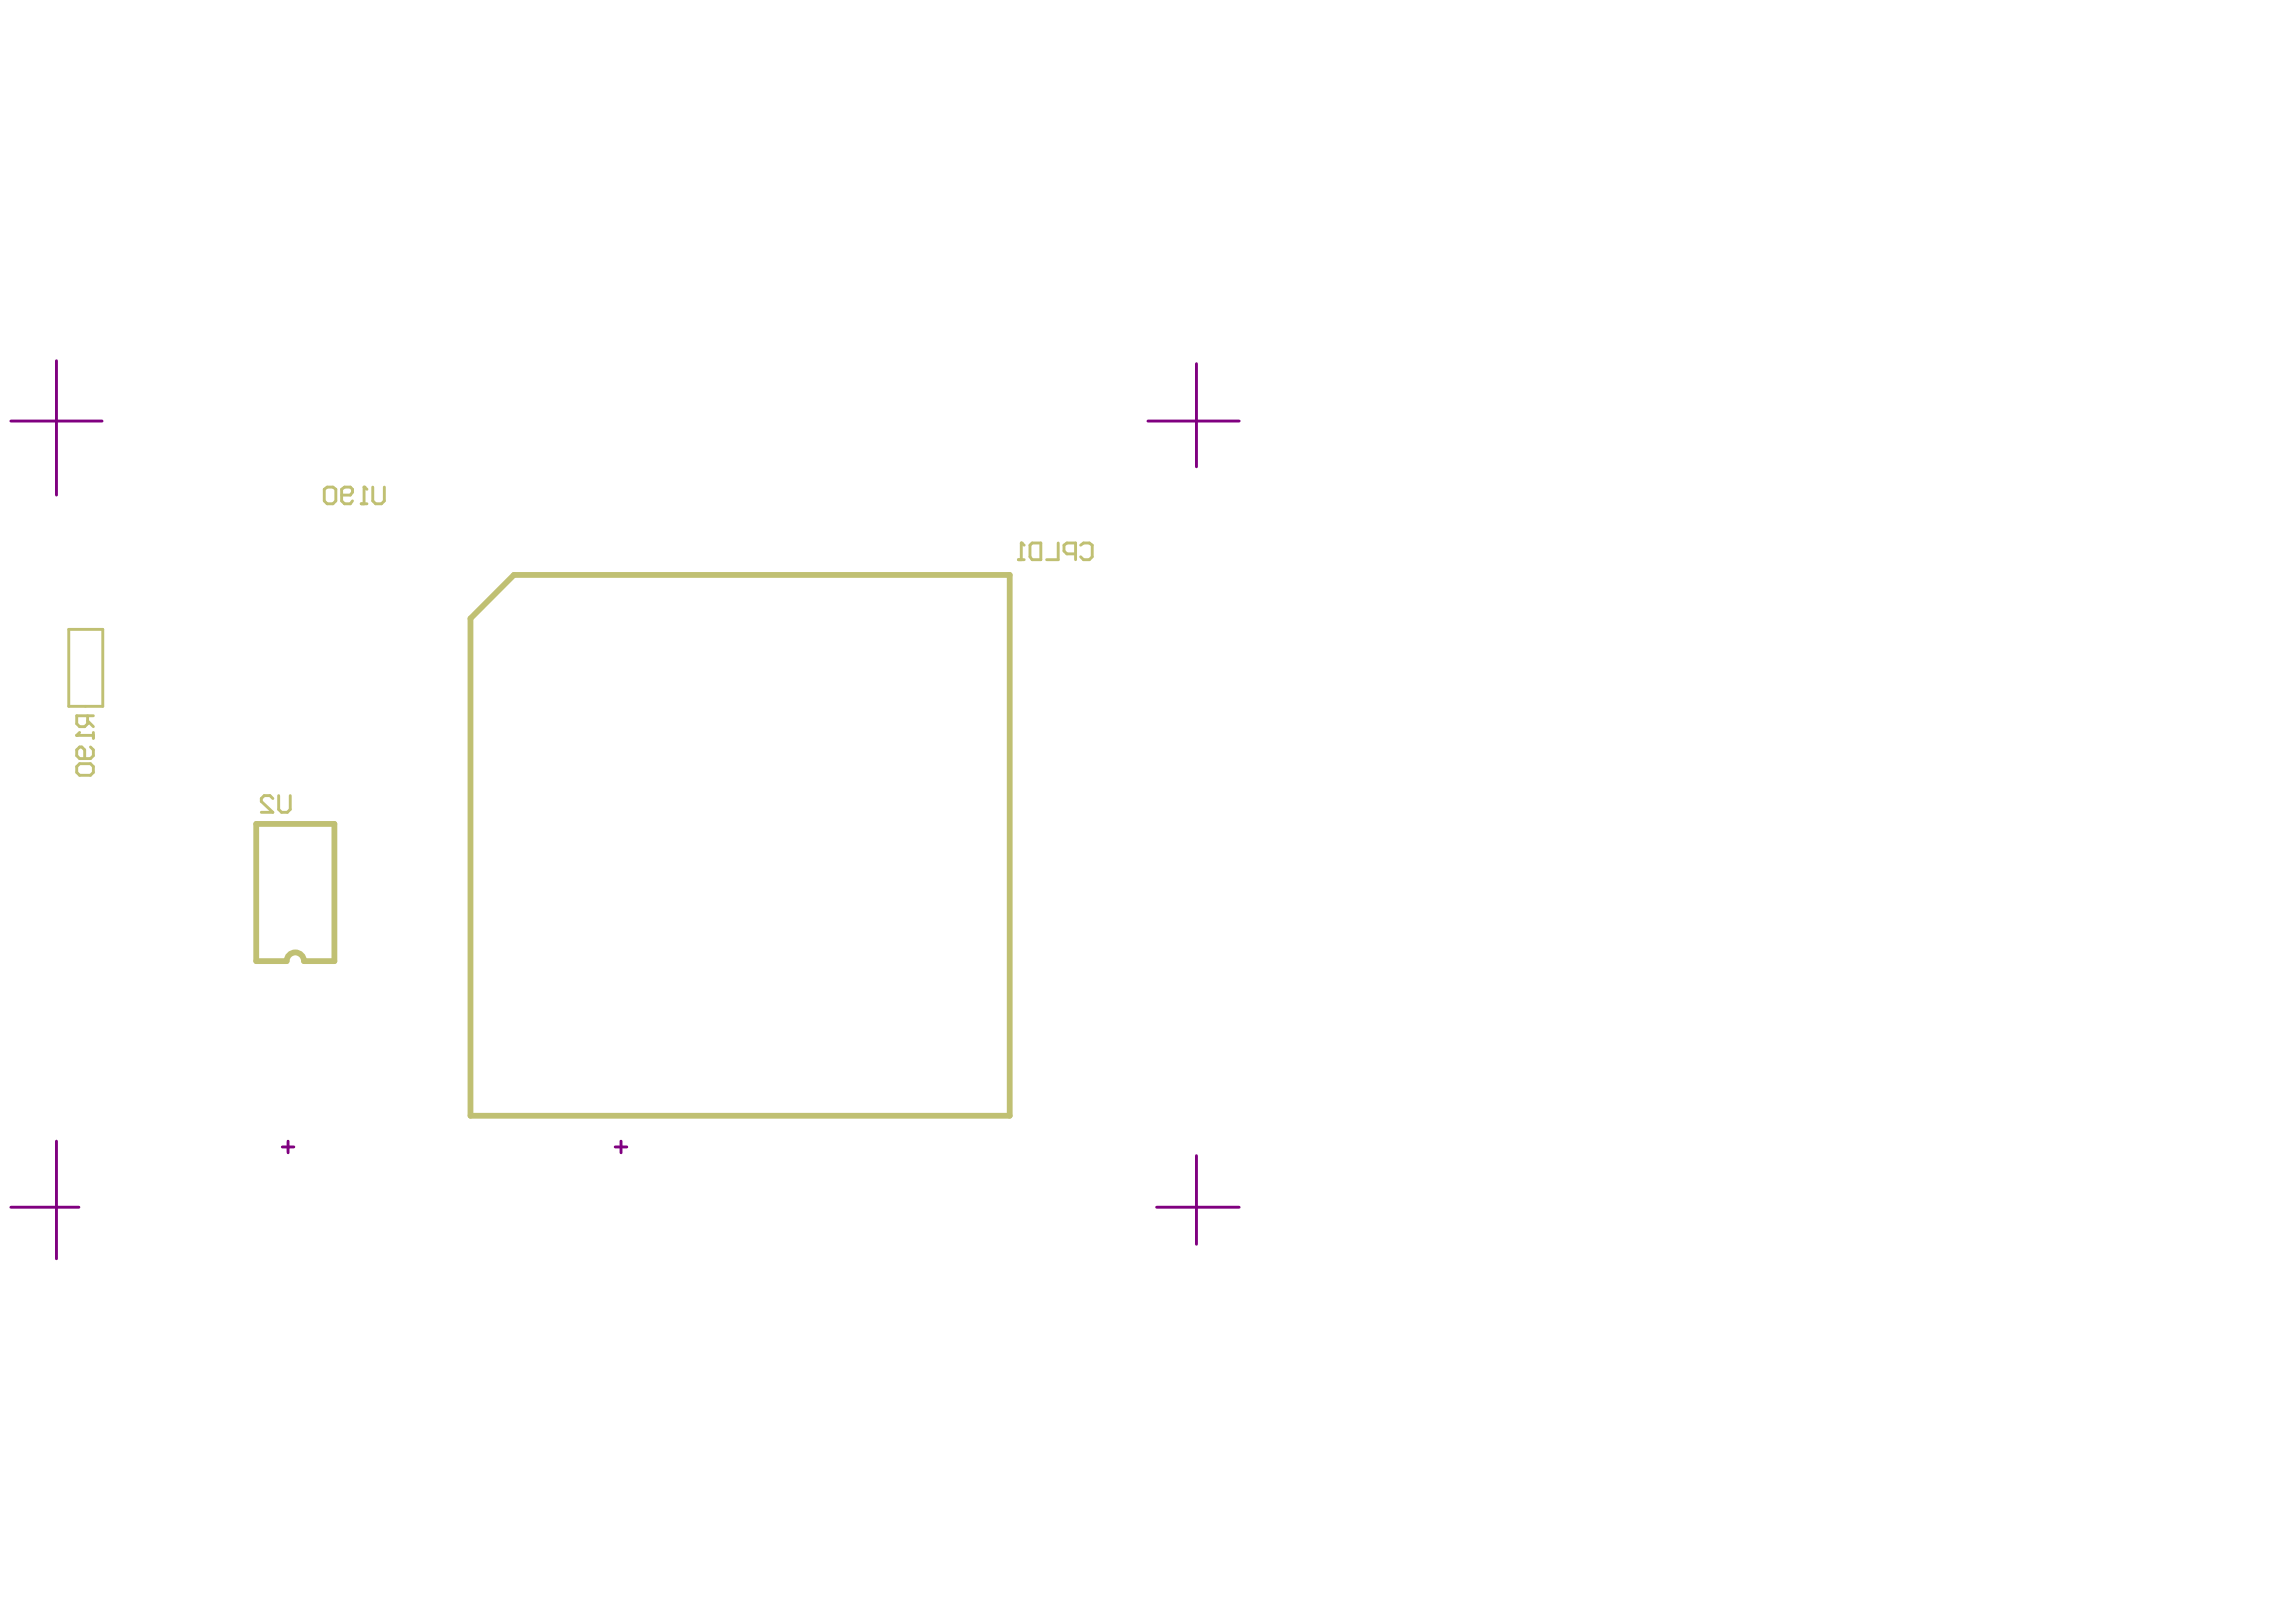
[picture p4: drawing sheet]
<svg xmlns="http://www.w3.org/2000/svg" width="840mm" height="594mm" viewBox="0 0 840 594" stroke-linecap="round" stroke-linejoin="round" font-family="sans-serif">
<path d="M20.7 132.1v49.1M438.1 133.1v37.8M4 154.1h33.4M420.3 154.1h33.4M20.7 417.7v43.1M103.4 419.8h4.2M105.5 417.7v4.3M225.3 419.8h4.2M227.4 417.7v4.3M438.1 423v32.4M4 441.9h24.9M423.5 441.9h30.2" fill="none" stroke="#800080" stroke-width="1.1"/>
<path d="M188.2 210.4h181.5v198h-197.4v-182zM105 351.8h-11.2v-50.2h28.6v50.2h-11.1" fill="none" stroke="#c0c073" stroke-width="2.1"/>
<path d="M133.3 178.3v6.1M136.5 178.3v5l1.1 1.1h2.1l1-1.1v-5M132.3 184.4h2.1M25.2 230.4h12.4v28.1h-12.4z" fill="none" stroke="#c0c073" stroke-width="1.1"/>
<circle cx="133.3" cy="178.3" r=".53" fill="#c0c073"/>
<path d="M118.7 179.1l1.1-.8h2.1l1.1 .8v4.2l-1.1 1.1h-2.1l-1.1-1.1zM133.3 178.3l1.1 .8M125.1 181.2h3.2l.8-1v-1.1l-.8-.8h-2.1l-1.1 .8v4.2l1.1 1.1h2.1l.8-1.1M28.1 269.2h6.1M32.1 262v2.9l-1.1 1.1h-1.8l-1.1-1.1v-2.9h6.1M32.1 263.9l2.1 2.1M34.2 268.1v2.1" fill="none" stroke="#c0c073" stroke-width="1.1"/>
<circle cx="28.1" cy="269.2" r=".53" fill="#c0c073"/>
<path d="M374 198.8v6.1M377.9 198.8h3.2v6.1h-3.2l-.8-1.1v-4.2zM387.5 198.8v6.1h-4.3M395.7 199.6l1.1-.8h2.1l1 .8v4.2l-1 1.1h-2.1l-1.1-1.1M372.9 204.9h2.1M393.8 202.7h-3.1l-1.1-1v-2.1l1.1-.8h3.1v6.1M29.2 268.1l-1.1 1.1M29.2 279.5h3.9l1.1 1.1v2.1l-1.1 1.1h-3.9l-1.1-1.1v-2.1zM33.1 273.4l1.1 1.1v2.1l-1.1 1.1h-3.9l-1.1-1.1v-2.1l1.1-1.1h.7l1.1 1.1v3.2M99.9 292.3l-1-1.1h-2.2l-1 1.1v1.1l4.2 3.9h-4.2M102 291.2v5.1l1.1 1h2.1l1.1-1v-5.1" fill="none" stroke="#c0c073" stroke-width="1.1"/>
<circle cx="374" cy="198.8" r=".53" fill="#c0c073"/>
<path d="M374 198.8l1 .8" fill="none" stroke="#c0c073" stroke-width="1.1"/>
<path d="M105 351.8a3.2 3.2 0 0 1 3.1-3.2 3.2 3.2 0 0 1 3.2 3.2" fill="none" stroke="#c0c073" stroke-width="2.1"/>
</svg>
